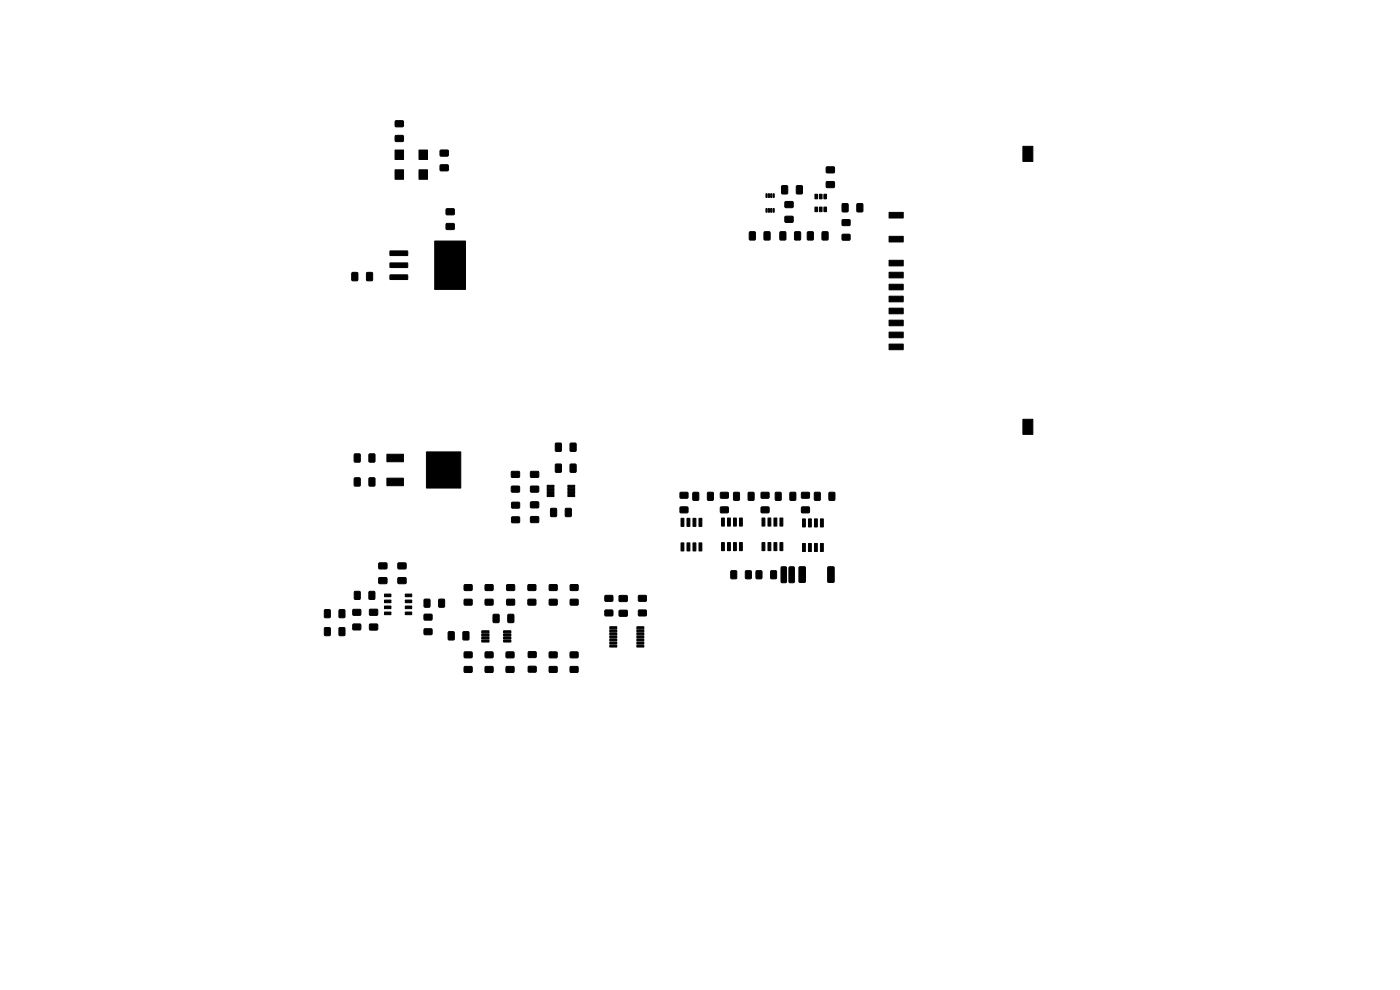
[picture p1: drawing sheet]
<svg xmlns="http://www.w3.org/2000/svg" width="297mm" height="210mm" viewBox="0 0 297 210" stroke-linecap="round" stroke-linejoin="round" font-family="sans-serif">
<g fill="#000" stroke="#000" stroke-width=".21">
<path d="M83.9 25.7h1.6v1.1h-1.6zM83.9 28.8h1.6v1.2h-1.6zM83.8 36h1.8v2h-1.8zM83.8 31.8h1.8v2h-1.8zM88.9 36h1.8v2h-1.8zM88.9 31.8h1.8v2h-1.8zM93.4 35h1.7v1.2h-1.7zM93.4 31.9h1.7v1.2h-1.7zM165.9 39.4h1.1v1.7h-1.1zM169 39.4h1.2v1.7h-1.2zM175.3 38.6h1.7v1.1h-1.7zM175.3 35.4h1.7v1.2h-1.7z"/>
<path d="M217 31h2.1v3.2h-2.1zM74.7 57.8h1.2v1.7h-1.2zM77.8 57.8h1.2v1.7h-1.2zM82.7 53.3l3.7-.1 .1 .9-3.7 .1zM82.7 55.8h3.7l.1 .9h-3.7zM82.7 58.3h3.7l.1 .9-3.7 .1zM94.7 47.5h1.6v1.1h-1.6zM94.7 44.3h1.6v1.2h-1.6zM159 49.2h1.2v1.7h-1.2zM162.5 41.1h.2v.8h-.2zM162.5 44.3h.2v.7h-.2zM163 41.1h.2v.8h-.2z"/>
<path d="M163 44.3h.2v.7h-.2zM162.1 49.2h1.2v1.7h-1.2zM163.5 41.1h.2v.8h-.2zM163.5 44.3h.2v.7h-.2zM164 41.1h.2v.8h-.2zM164 44.3h.2v.7h-.2zM165.5 49.2h1.2v1.7h-1.2zM166.6 45.9h1.6v1.2h-1.6zM166.6 42.8h1.6v1.2h-1.6zM168.6 49.2h1.2v1.7h-1.2zM171.3 49.2h1.2v1.7h-1.2zM172.9 41.2h.5v1h-.5z"/>
<path d="M172.9 43.9h.5v1h-.5zM173.8 41.2h.6v1h-.6zM173.8 43.9h.6v1h-.6zM174.8 41.2h.5v1h-.5zM174.8 43.9h.5v1h-.5zM174.4 49.2h1.2v1.7h-1.2zM178.7 43.2h1.2v1.7h-1.2zM178.7 46.6h1.6v1.2h-1.6zM178.7 49.7h1.6v1.2h-1.6zM181.8 43.2h1.2v1.7h-1.2zM188.6 57.8h3v1.1h-3zM188.6 55.2h3v1.2h-3z"/>
<path d="M188.6 50.1h3v1.2h-3zM188.6 45.1h3v1.1h-3zM92.2 51.1h6.6v10.3h-6.6zM188.6 67.9h3v1.2h-3zM188.6 65.4h3v1.2h-3zM188.6 62.8h3v1.2h-3zM188.6 60.3h3v1.2h-3zM188.6 73h3v1.2h-3zM188.6 70.5h3v1.1h-3zM75.2 96.3h1.2v1.7h-1.2zM78.3 96.3h1.2v1.7h-1.2zM82.1 96.4h3.5v1.6h-3.5z"/>
<path d="M117.9 94h1.1v1.7h-1.1zM117.9 98.5h1.1v1.6h-1.1zM121 94h1.2v1.7h-1.2zM121 98.5h1.2v1.6h-1.2zM217 88.9h2.1v3.2h-2.1zM75.2 101.4h1.2v1.7h-1.2zM78.3 101.4h1.2v1.7h-1.2zM82.1 101.4h3.5v1.6h-3.5zM84.5 119.5h1.6v1.1h-1.6zM90.5 95.9h7.3v7.6h-7.3zM108.5 103.2h1.7v1.1h-1.7zM108.5 100h1.7v1.2h-1.7z"/>
<path d="M108.6 106.6h1.6v1.1h-1.6zM108.6 109.7h1.6v1.1h-1.6zM112.6 103.2h1.6v1.1h-1.6zM112.6 100h1.6v1.2h-1.6zM112.6 106.5h1.6v1.2h-1.6zM112.6 109.6h1.6v1.2h-1.6zM116.1 102.9h1.4v.5h-1.4zM116.1 103.6h1.4v.4h-1.4zM116.1 104.2h1.4v.5h-1.4zM116.1 104.9h1.4v.4h-1.4zM116.8 107.9h1.2v1.6h-1.2zM120 107.9h1.2v1.6h-1.2z"/>
<path d="M120.5 104.9h1.4v.4h-1.4zM120.5 104.2h1.4v.5h-1.4zM120.5 103.6h1.4v.4h-1.4zM120.5 102.9h1.4v.5h-1.4zM144.3 107.6h1.6v1.1h-1.6zM144.3 104.5h1.6v1.1h-1.6zM144.5 110h.6v1.7l-.6-.1zM144.5 115.2h.6v1.7l-.6-.1zM145.8 110h.6l-.1 1.7-.6-.1zM145.8 115.2h.6l-.1 1.7-.6-.1zM147 110h.6v1.7l-.6-.1zM147 115.2h.6v1.7l-.6-.1z"/>
<path d="M147 104.5h1.2v1.6h-1.2zM148.3 110h.6v1.7l-.6-.1zM148.3 115.2h.6v1.7l-.6-.1zM150.1 104.5h1.2v1.6h-1.2zM152.9 107.6h1.6v1.1h-1.6zM152.9 104.5h1.6v1.1h-1.6zM153.1 109.9h.6l-.1 1.7h-.5zM153.1 115.1h.6l-.1 1.7h-.5zM154.3 109.9h.6v1.7h-.6zM154.3 115.1h.6v1.7h-.6zM155.6 109.9h.6v1.7h-.6zM155.6 115.1h.6v1.7h-.6z"/>
<path d="M155.7 104.5h1.1v1.6h-1.1zM156.9 109.9h.6v1.7h-.6zM156.9 115.1h.6v1.7h-.6zM158.8 104.5h1.1v1.6h-1.1zM161.5 107.6h1.6v1.1h-1.6zM161.5 104.5h1.6v1.1h-1.6zM161.7 109.9h.6l-.1 1.7h-.5zM161.7 115.1h.6l-.1 1.7h-.5zM162.9 109.9h.6v1.7h-.6zM162.9 115.1h.6v1.7h-.6zM164.2 109.9h.6v1.7h-.6zM164.2 115.1h.6v1.7h-.6z"/>
<path d="M164.5 104.5h1.2v1.6h-1.2zM165.5 109.9h.6l-.1 1.7h-.5zM165.5 115.1h.6l-.1 1.7h-.5zM167.6 104.5h1.2v1.6h-1.2zM170.1 107.6h1.6v1.1h-1.6zM170.1 104.5h1.6v1.1h-1.6zM170.3 110.1h.5v1.7h-.6zM170.3 115.3h.5v1.7h-.6zM171.5 110.1h.6v1.7h-.6zM171.5 115.3h.6v1.7h-.6zM172.8 110.1h.6v1.7h-.6zM172.8 115.3h.6v1.7h-.6z"/>
<path d="M172.8 104.5h1.2v1.6h-1.2zM174.1 110.1h.6l-.1 1.7h-.5zM174.1 115.3h.6l-.1 1.7h-.5zM175.9 104.5h1.2v1.6h-1.2zM68.9 129.4h1.1v1.6h-1.1zM68.9 133.2h1.1v1.6h-1.1zM72 129.4h1.1v1.6h-1.1zM72 133.2h1.1v1.6h-1.1zM75.2 125.5h1.2v1.6h-1.2zM74.9 129.3h1.6v1.2h-1.6zM74.9 132.4h1.6v1.2h-1.6zM78.3 125.5h1.2v1.6h-1.2z"/>
<path d="M78.4 132.4h1.7v1.2h-1.7zM78.4 129.3h1.7v1.2h-1.7zM80.4 122.6h1.6v1.2h-1.6zM80.4 119.5h1.6v1.1h-1.6zM81.6 126h1.3v.6h-1.3zM81.6 127.3h1.3v.6h-1.3zM81.6 128.6h1.3v.5h-1.3zM81.6 129.8h1.3v.6h-1.3zM84.5 122.6h1.6v1.2h-1.6zM86 129.8h1.3v.6h-1.3zM86 128.6h1.3v.5h-1.3zM86 127.3h1.3v.6h-1.3z"/>
<path d="M86 126h1.3v.6h-1.3zM90 127.2h1.2v1.6h-1.2zM90 130.3h1.6v1.2h-1.6zM90 133.4h1.6v1.2h-1.6zM93.1 127.2h1.2v1.6h-1.2zM95.1 134h1.2v1.7h-1.2zM98.3 134h1.1v1.7h-1.1zM98.5 138.3h1.6v1.2h-1.6zM98.5 124.1h1.6v1.1h-1.6zM98.5 127.2h1.6v1.1h-1.6zM103 138.3h1.6v1.2h-1.6zM102.2 133.8h1.5v.4h-1.5z"/>
<path d="M102.2 134.5h1.5v.4h-1.5zM102.2 135.1h1.5v.4h-1.5zM102.2 135.8h1.5v.4h-1.5zM103 124.1h1.6v1.1h-1.6zM103 127.2h1.6v1.1h-1.6zM104.7 130.4h1.1v1.6h-1.1zM107.4 138.3h1.6v1.2h-1.6zM106.8 135.8h1.6v.4h-1.6zM106.8 135.1h1.6v.4h-1.6zM106.8 134.5h1.6v.4h-1.6zM106.8 133.8h1.6v.4h-1.6zM107.5 124.1h1.6v1.1h-1.6z"/>
<path d="M107.5 127.2h1.6v1.1h-1.6zM107.8 130.4h1.2v1.6h-1.2zM112.1 138.3h1.6v1.1h-1.6zM112 124.1h1.6v1.1h-1.6zM112 127.2h1.6v1.1h-1.6zM116.5 138.3h1.6v1.2h-1.6zM116.6 124.1h1.6v1.1h-1.6zM116.6 127.2h1.6v1.1h-1.6zM121 138.3h1.6v1.2h-1.6zM121 124.1h1.6v1.1h-1.6zM121 127.2h1.6v1.1h-1.6zM129.4 133h1.4v.3l-1.4 .1z"/>
<path d="M129.4 133.6h1.4v.4h-1.4zM129.4 134.3h1.4v.3l-1.4 .1zM129.4 134.9h1.4v.4h-1.4zM129.4 135.6h1.4v.3l-1.4 .1zM129.4 136.2h1.4v.4h-1.4zM129.4 136.9h1.4v.3l-1.4 .1zM128.4 126.3h1.6v1.2h-1.6zM128.4 129.4h1.6v1.2h-1.6zM131.4 126.4h1.6v1.2h-1.6zM131.4 129.5h1.6v1.2h-1.6zM135.1 136.9h1.5v.3l-1.5 .1zM135.1 136.2h1.5v.4h-1.5z"/>
<path d="M135.1 135.6h1.5v.3l-1.5 .1zM135.1 134.9h1.5v.4h-1.5zM135.1 134.3h1.5v.3l-1.5 .1zM135.1 133.6h1.5v.4h-1.5zM135.1 133h1.5v.3l-1.5 .1zM135.5 126.3h1.6v1.2h-1.6zM135.5 129.4h1.6v1.2h-1.6zM155.1 121.1h1.1v1.6h-1.1zM158.2 121.1h1.1v1.6h-1.1zM160.4 121.1h1.2v1.6h-1.2zM163.5 121.1h1.2v1.6h-1.2zM165.8 120.3l.8-.1 .2 .2 .1 3-.2 .2h-.8l-.2-.1z"/>
<path d="M167.4 120.3l.9-.1 .2 .2v3l-.1 .2h-.8l-.2-.1zM169.6 120.3l1-.1 .3 .2v2.9l-.2 .2-1 .1-.2-.2zM175.7 120.3l1-.1 .3 .2v2.9l-.2 .2-1 .1-.2-.2zM98.5 141.4h1.6v1.2h-1.6zM103 141.4h1.6v1.2h-1.6zM107.4 141.4h1.6v1.2h-1.6zM112.1 141.4h1.6v1.1h-1.6zM116.5 141.4h1.6v1.2h-1.6zM121 141.4h1.6v1.2h-1.6z"/>
</g>
</svg>
